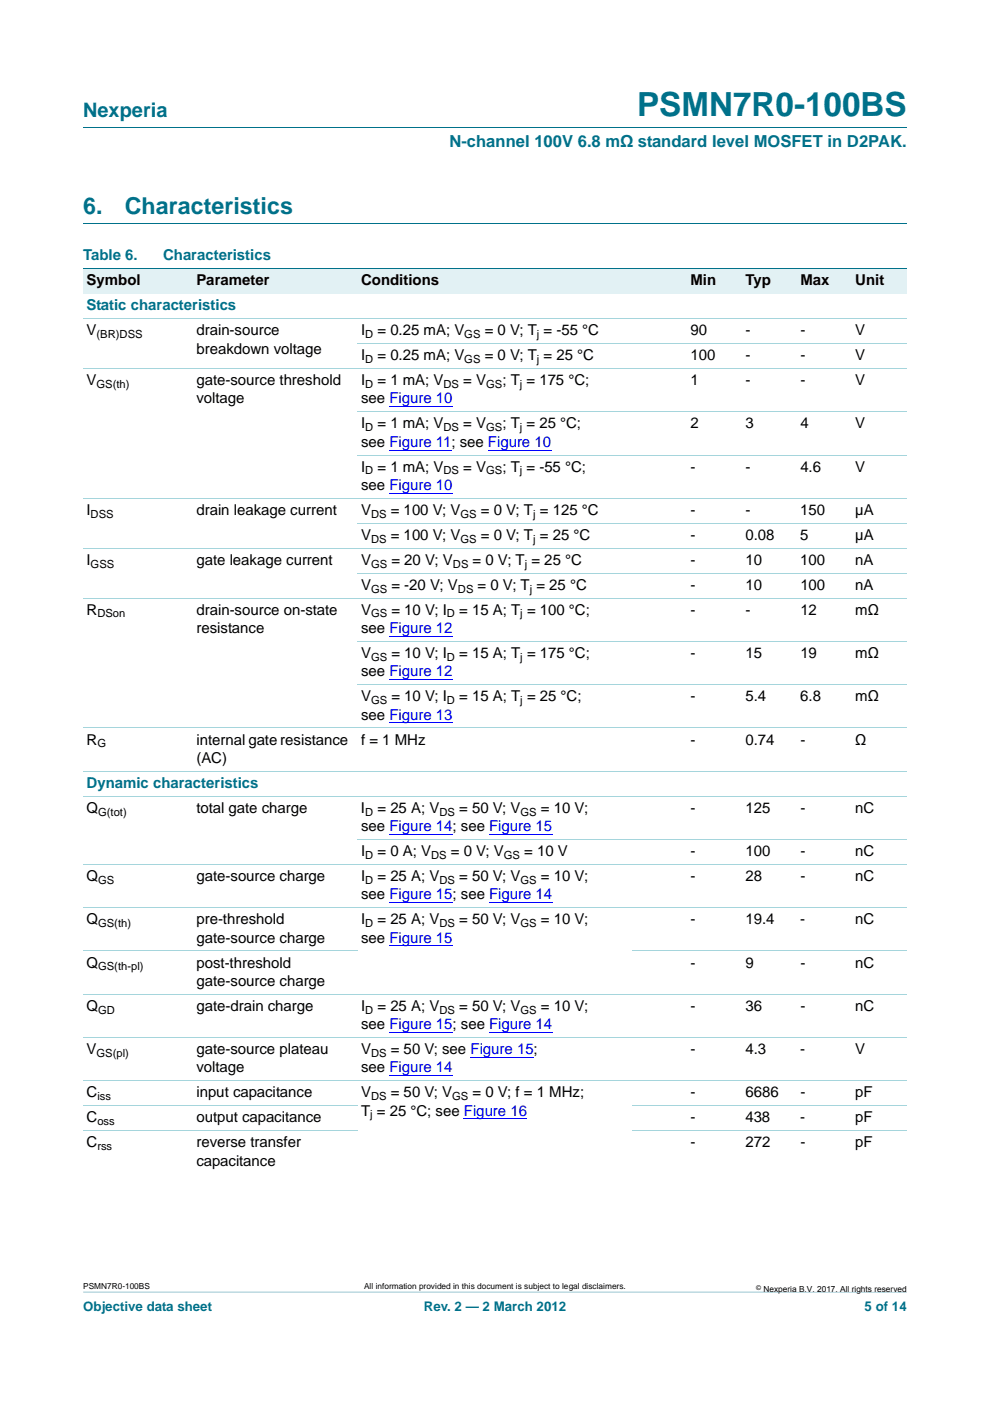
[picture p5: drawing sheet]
<svg xmlns="http://www.w3.org/2000/svg" width="210mm" height="297mm" viewBox="0 0 210 297" stroke-linecap="round" stroke-linejoin="round" font-family="sans-serif">
<defs><g id="words">
<text font-size="7" fill="#00718a" x="135.1" y="24.6">PSMN7R0-100BS</text>
<g font-size="4.9" fill="#00718a">
<text x="17.6" y="45.4">6.</text>
<text x="26.5" y="45.4">Characteristics</text>
</g>
<text font-size="4.2" fill="#00718a" x="17.6" y="24.9">Nexperia</text>
<text font-size="3.5" fill="#00718a" x="95.3" y="31.1">N-channel 100V 6.8 mΩ standard level MOSFET in D2PAK.</text>
<g font-size="3.2" fill="#00718a">
<text x="17.6" y="55.2">Table 6.</text>
<text x="34.6" y="55.2">Characteristics</text>
<text x="18.4" y="65.8">Static characteristics</text>
<text x="18.4" y="167">Dynamic characteristics</text>
</g>
<g font-size="3.2">
<text x="18.4" y="60.5">Symbol</text>
<text x="41.6" y="60.5">Parameter</text>
<text x="76.6" y="60.5">Conditions</text>
<text x="146.4" y="60.5">Min</text>
<text x="158.1" y="60.5">Typ</text>
<text x="169.7" y="60.5">Max</text>
<text x="181.3" y="60.5">Unit</text>
<text x="18.4" y="71.1">V</text>
<text x="41.6" y="71.1">drain-source</text>
<text x="76.6" y="71.1">I</text>
<text x="80" y="71.1">= 0.25 mA; V</text>
<text x="102.8" y="71.1">= 0 V; T = -55 °C</text>
<text x="146.4" y="71.1">90</text>
<text x="158" y="71.1">-</text>
<text x="169.7" y="71.1">-</text>
<text x="181.3" y="71.1">V</text>
<text x="41.6" y="75">breakdown voltage</text>
<text x="76.6" y="76.4">I</text>
<text x="80" y="76.4">= 0.25 mA; V</text>
<text x="102.8" y="76.4">= 0 V; T = 25 °C</text>
<text x="146.4" y="76.4">100</text>
<text x="158.1" y="76.4">-</text>
<text x="169.7" y="76.4">-</text>
<text x="181.3" y="76.4">V</text>
<text x="18.4" y="81.7">V</text>
<text x="41.6" y="81.7">gate-source threshold</text>
<text x="76.6" y="81.7">I</text>
<text x="80" y="81.7">= 1 mA; V</text>
<text x="98.2" y="81.7">= V</text>
<text x="106.5" y="81.7">; T = 175 °C;</text>
<text x="146.4" y="81.7">1</text>
<text x="158.1" y="81.7">-</text>
<text x="169.7" y="81.7">-</text>
<text x="181.3" y="81.7">V</text>
<text x="41.6" y="85.5">voltage</text>
<text x="76.6" y="85.5">see Figure 10</text>
<text x="76.6" y="94.7">see Figure 11; see Figure 10</text>
<text x="76.6" y="90.8">I</text>
<text x="80" y="90.8">= 1 mA; V</text>
<text x="98.2" y="90.8">= V</text>
<text x="106.5" y="90.8">; T = 25 °C;</text>
<text x="146.4" y="90.8">2</text>
<text x="158.1" y="90.8">3</text>
<text x="169.7" y="90.8">4</text>
<text x="181.3" y="90.8">V</text>
<text x="76.6" y="100">I</text>
<text x="80" y="100">= 1 mA; V</text>
<text x="98.2" y="100">= V</text>
<text x="106.5" y="100">; T = -55 °C;</text>
<text x="146.4" y="100">-</text>
<text x="158.1" y="100">-</text>
<text x="169.7" y="100">4.6</text>
<text x="181.3" y="100">V</text>
<text x="76.6" y="103.9">see Figure 10</text>
<text x="18.4" y="109.2">I</text>
<text x="41.6" y="109.2">drain leakage current</text>
<text x="76.5" y="109.2">V</text>
<text x="82.8" y="109.2">= 100 V; V</text>
<text x="102" y="109.2">= 0 V; T = 125 °C</text>
<text x="146.4" y="109.2">-</text>
<text x="158" y="109.2">-</text>
<text x="169.7" y="109.2">150</text>
<text x="181.3" y="109.2">µA</text>
<text x="18.4" y="119.8">I</text>
<text x="41.6" y="119.8">gate leakage current</text>
<text x="76.6" y="119.8">V</text>
<text x="76.6" y="114.5">V</text>
<text x="82.8" y="114.5">= 100 V; V</text>
<text x="83" y="119.8">= 20 V; V</text>
<text x="100.2" y="119.8">= 0 V; T = 25 °C</text>
<text x="102" y="114.5">= 0 V; T = 25 °C</text>
<text x="146.4" y="114.5">-</text>
<text x="146.4" y="119.8">-</text>
<text x="158" y="119.8">10</text>
<text x="158" y="114.5">0.08</text>
<text x="169.7" y="114.5">5</text>
<text x="169.7" y="119.8">100</text>
<text x="181.3" y="114.5">µA</text>
<text x="181.3" y="119.8">nA</text>
<text x="76.6" y="125.1">V</text>
<text x="83" y="125.1">= -20 V; V</text>
<text x="101.2" y="125.1">= 0 V; T = 25 °C</text>
<text x="146.4" y="125.1">-</text>
<text x="158" y="125.1">10</text>
<text x="169.7" y="125.1">100</text>
<text x="181.3" y="125.1">nA</text>
<text x="18.4" y="130.3">R</text>
<text x="41.6" y="130.3">drain-source on-state</text>
<text x="76.6" y="130.3">V</text>
<text x="83" y="130.3">= 10 V; I</text>
<text x="97.4" y="130.3">= 15 A; T = 100 °C;</text>
<text x="146.4" y="130.3">-</text>
<text x="158.1" y="130.3">-</text>
<text x="169.7" y="130.3">12</text>
<text x="181.3" y="130.3">mΩ</text>
<text x="41.6" y="134.2">resistance</text>
<text x="76.6" y="134.2">see Figure 12</text>
<text x="76.6" y="139.5">V</text>
<text x="76.6" y="143.4">see Figure 12</text>
<text x="83" y="139.5">= 10 V; I</text>
<text x="97.4" y="139.5">= 15 A; T = 175 °C;</text>
<text x="146.4" y="139.5">-</text>
<text x="158.1" y="139.5">15</text>
<text x="169.7" y="139.5">19</text>
<text x="181.3" y="139.5">mΩ</text>
<text x="76.6" y="148.7">V</text>
<text x="83" y="148.7">= 10 V; I</text>
<text x="97.4" y="148.7">= 15 A; T = 25 °C;</text>
<text x="146.4" y="148.7">-</text>
<text x="158.1" y="148.7">5.4</text>
<text x="169.7" y="148.7">6.8</text>
<text x="181.3" y="148.7">mΩ</text>
<text x="76.6" y="152.6">see Figure 13</text>
<text x="18.3" y="157.9">R</text>
<text x="41.6" y="157.9">internal gate resistance</text>
<text x="41.6" y="161.8">(AC)</text>
<text x="76.6" y="157.9">f = 1 MHz</text>
<text x="146.4" y="157.9">-</text>
<text x="158.1" y="157.9">0.74</text>
<text x="169.7" y="157.9">-</text>
<text x="181.3" y="157.9">Ω</text>
<text x="18.4" y="172.3">Q</text>
<text x="41.6" y="172.3">total gate charge</text>
<text x="76.5" y="172.3">I</text>
<text x="80" y="172.3">= 25 A; V</text>
<text x="97.3" y="172.3">= 50 V; V</text>
<text x="114.7" y="172.3">= 10 V;</text>
<text x="146.4" y="172.3">-</text>
<text x="158.1" y="172.3">125</text>
<text x="169.7" y="172.3">-</text>
<text x="181.3" y="172.3">nC</text>
<text x="76.6" y="176.2">see Figure 14; see Figure 15</text>
<text x="76.6" y="181.5">I</text>
<text x="80" y="181.5">= 0 A; V</text>
<text x="95.6" y="181.5">= 0 V; V</text>
<text x="111.2" y="181.5">= 10 V</text>
<text x="146.4" y="181.5">-</text>
<text x="158.1" y="181.5">100</text>
<text x="169.7" y="181.5">-</text>
<text x="181.3" y="181.5">nC</text>
<text x="18.4" y="186.8">Q</text>
<text x="41.6" y="186.8">gate-source charge</text>
<text x="76.6" y="186.8">I</text>
<text x="76.6" y="190.7">see Figure 15; see Figure 14</text>
<text x="80" y="186.8">= 25 A; V</text>
<text x="97.3" y="186.8">= 50 V; V</text>
<text x="114.7" y="186.8">= 10 V;</text>
<text x="146.4" y="186.8">-</text>
<text x="158.1" y="186.8">28</text>
<text x="169.7" y="186.8">-</text>
<text x="181.3" y="186.8">nC</text>
<text x="18.4" y="196">Q</text>
<text x="41.6" y="196">pre-threshold</text>
<text x="76.6" y="196">I</text>
<text x="80" y="196">= 25 A; V</text>
<text x="97.3" y="196">= 50 V; V</text>
<text x="114.7" y="196">= 10 V;</text>
<text x="146.4" y="196">-</text>
<text x="158.1" y="196">19.4</text>
<text x="169.7" y="196">-</text>
<text x="181.3" y="196">nC</text>
<text x="41.6" y="199.9">gate-source charge</text>
<text x="76.6" y="199.9">see Figure 15</text>
<text x="18.4" y="205.1">Q</text>
<text x="41.6" y="205.1">post-threshold</text>
<text x="41.6" y="209">gate-source charge</text>
<text x="146.4" y="205.1">-</text>
<text x="158.1" y="205.1">9</text>
<text x="169.7" y="205.1">-</text>
<text x="181.3" y="205.1">nC</text>
<text x="18.4" y="214.3">Q</text>
<text x="41.6" y="214.3">gate-drain charge</text>
<text x="76.6" y="214.3">I</text>
<text x="80" y="214.3">= 25 A; V</text>
<text x="97.3" y="214.3">= 50 V; V</text>
<text x="114.7" y="214.3">= 10 V;</text>
<text x="146.4" y="214.3">-</text>
<text x="158.1" y="214.3">36</text>
<text x="169.7" y="214.3">-</text>
<text x="181.3" y="214.3">nC</text>
<text x="76.6" y="218.2">see Figure 15; see Figure 14</text>
<text x="18.4" y="223.5">V</text>
<text x="41.6" y="223.5">gate-source plateau</text>
<text x="41.6" y="227.4">voltage</text>
<text x="76.6" y="223.5">V</text>
<text x="76.6" y="227.4">see Figure 14</text>
<text x="82.8" y="223.5">= 50 V; see Figure 15;</text>
<text x="146.4" y="223.5">-</text>
<text x="158.1" y="223.5">4.3</text>
<text x="169.7" y="223.5">-</text>
<text x="181.3" y="223.5">V</text>
<text x="18.4" y="232.7">C</text>
<text x="41.6" y="232.7">input capacitance</text>
<text x="76.5" y="232.7">V</text>
<text x="82.8" y="232.7">= 50 V; V</text>
<text x="100.2" y="232.7">= 0 V; f = 1 MHz;</text>
<text x="146.4" y="232.7">-</text>
<text x="158.1" y="232.7">6686</text>
<text x="169.7" y="232.7">-</text>
<text x="181.3" y="232.7">pF</text>
<text x="18.4" y="238">C</text>
<text x="41.6" y="238">output capacitance</text>
<text x="76.6" y="236.5">T = 25 °C; see Figure 16</text>
<text x="146.4" y="238">-</text>
<text x="158" y="238">438</text>
<text x="169.7" y="238">-</text>
<text x="181.3" y="238">pF</text>
<text x="18.3" y="243.2">C</text>
<text x="41.6" y="243.2">reverse transfer</text>
<text x="146.4" y="243.2">-</text>
<text x="158.1" y="243.2">272</text>
<text x="169.7" y="243.2">-</text>
<text x="181.3" y="243.2">pF</text>
<text x="41.6" y="247.1">capacitance</text>
</g>
<g font-size="2.8" fill="#00718a">
<text x="17.6" y="277.9">Objective data sheet</text>
<text x="89.8" y="277.9">Rev. 2 — 2 March 2012</text>
<text x="183.3" y="277.9">5 of 14</text>
</g>
<g font-size="2.4">
<text x="20.5" y="71.6">(BR)DSS</text>
<text x="77.4" y="71.6">D</text>
<text x="98.4" y="71.6">GS</text>
<text x="113.9" y="71.6">j</text>
<text x="77.4" y="76.9">D</text>
<text x="98.4" y="76.9">GS</text>
<text x="113.9" y="76.9">j</text>
<text x="20.5" y="82.2">GS(th)</text>
<text x="77.4" y="82.2">D</text>
<text x="94" y="82.2">DS</text>
<text x="103.1" y="82.2">GS</text>
<text x="110.2" y="82.2">j</text>
<text x="77.4" y="91.4">D</text>
<text x="94" y="91.4">DS</text>
<text x="103.1" y="91.4">GS</text>
<text x="110.2" y="91.4">j</text>
<text x="77.4" y="100.6">D</text>
<text x="94" y="100.6">DS</text>
<text x="103.1" y="100.6">GS</text>
<text x="110.2" y="100.6">j</text>
<text x="19.2" y="109.7">DSS</text>
<text x="78.7" y="109.7">DS</text>
<text x="97.6" y="109.7">GS</text>
<text x="113" y="109.7">j</text>
<text x="78.7" y="115">DS</text>
<text x="97.6" y="115">GS</text>
<text x="113" y="115">j</text>
<text x="19.2" y="120.3">GSS</text>
<text x="78.7" y="120.3">GS</text>
<text x="78.7" y="125.6">GS</text>
<text x="96" y="120.3">DS</text>
<text x="97.1" y="125.6">DS</text>
<text x="111.3" y="120.3">j</text>
<text x="112.3" y="125.6">j</text>
<text x="20.6" y="130.9">DSon</text>
<text x="78.7" y="130.9">GS</text>
<text x="94.8" y="130.9">D</text>
<text x="110.3" y="130.9">j</text>
<text x="78.7" y="140.1">GS</text>
<text x="94.8" y="140.1">D</text>
<text x="110.3" y="140.1">j</text>
<text x="78.7" y="149.3">GS</text>
<text x="94.8" y="149.3">D</text>
<text x="110.3" y="149.3">j</text>
<text x="20.6" y="158.4">G</text>
<text x="20.8" y="172.9">G(tot)</text>
<text x="77.4" y="172.9">D</text>
<text x="93.2" y="172.9">DS</text>
<text x="110.4" y="172.9">GS</text>
<text x="77.4" y="182.1">D</text>
<text x="91.4" y="182.1">DS</text>
<text x="106.8" y="182.1">GS</text>
<text x="20.8" y="187.4">GS</text>
<text x="77.4" y="187.4">D</text>
<text x="93.2" y="187.4">DS</text>
<text x="110.4" y="187.4">GS</text>
<text x="20.8" y="196.5">GS(th)</text>
<text x="77.4" y="196.5">D</text>
<text x="93.2" y="196.5">DS</text>
<text x="110.4" y="196.5">GS</text>
<text x="20.8" y="205.7">GS(th-pl)</text>
<text x="20.8" y="214.9">GD</text>
<text x="77.4" y="214.9">D</text>
<text x="93.2" y="214.9">DS</text>
<text x="110.4" y="214.9">GS</text>
<text x="20.5" y="224">GS(pl)</text>
<text x="78.7" y="224">DS</text>
<text x="20.6" y="233.2">iss</text>
<text x="78.7" y="233.2">DS</text>
<text x="95.9" y="233.2">GS</text>
<text x="20.6" y="238.5">oss</text>
<text x="78.5" y="237.1">j</text>
<text x="20.6" y="243.8">rss</text>
</g>
<g font-size="1.8">
<text x="17.6" y="273.3">PSMN7R0-100BS</text>
<text x="77.2" y="273.3">All information provided in this document is subject to legal disclaimers.</text>
<text x="161.9" y="273.9">Nexperia B.V. 2017. All rights reserved</text>
</g>
<text font-size="1.4" x="160.4" y="273.4">©</text>
</g></defs>
<path d="M17.6 273.9l174.7 .1z" fill="#00718a"/>
<path d="M17.6 27h174.7M17.6 47.4h174.7" fill="none" stroke="#00718a" stroke-width=".21"/>
<g fill="#e2f1f4">
<path d="M17.6 57h23.3v5.3h-23.3z"/>
<path d="M40.9 57h34.9v5.3h-34.9z"/>
<path d="M75.8 57h58.3v5.3h-58.3z"/>
<path d="M134.1 57h23.3v5.3h-23.3z"/>
<path d="M157.4 57h11.6v5.3h-11.6z"/>
<path d="M169 57h11.6v5.3h-11.6z"/>
<path d="M180.6 57h11.7v5.3h-11.7z"/>
</g>
<g fill="none" stroke="#00f" stroke-width=".21">
<path d="M82.5 86.3h13.4M82.5 95.4h13.2M103.5 95.4h13.4M82.5 104.6h13.4M82.5 134.9h13.4M82.5 144.1h13.4M82.5 153.3h13.4M82.5 176.9h13.4M103.7 176.9h13.4M82.5 191.4h13.4M103.7 191.4h13.4M82.5 200.6h13.4"/>
<path d="M82.5 218.9h13.4M103.7 218.9h13.4M82.5 228.1h13.4M98.4 237.2h13.3M99.8 224.2h13.3"/>
</g>
<path d="M17.6 57h174.7" fill="none" stroke="#00718a" stroke-width=".21"/>
<g fill="none" stroke="#a5d5dc" stroke-width=".21">
<path d="M17.6 67.5h174.7M17.6 78.1h174.7M75.8 72.8h116.5M75.8 87.3h116.5M75.8 96.5h116.5M17.6 105.6h174.7M17.6 116.2h174.7M75.8 110.9h116.5M17.6 126.8h174.7M75.8 121.5h116.5M75.8 136h116.5M17.6 154.3h174.7"/>
<path d="M75.8 145.2h116.5M17.6 163.5h174.7M17.6 168.8h174.7M75.8 178h116.5M17.6 183.3h174.7M17.6 192.4h174.7M17.6 201.6h58.2M17.6 210.8h174.7M17.6 220h174.7M134.1 201.6h58.2M17.6 229.1h174.7M17.6 234.4h58.2"/>
<path d="M17.6 239.7h58.2M134.1 234.4h58.2M134.1 239.7h58.2"/>
</g>
<use href="#words"/>
</svg>
